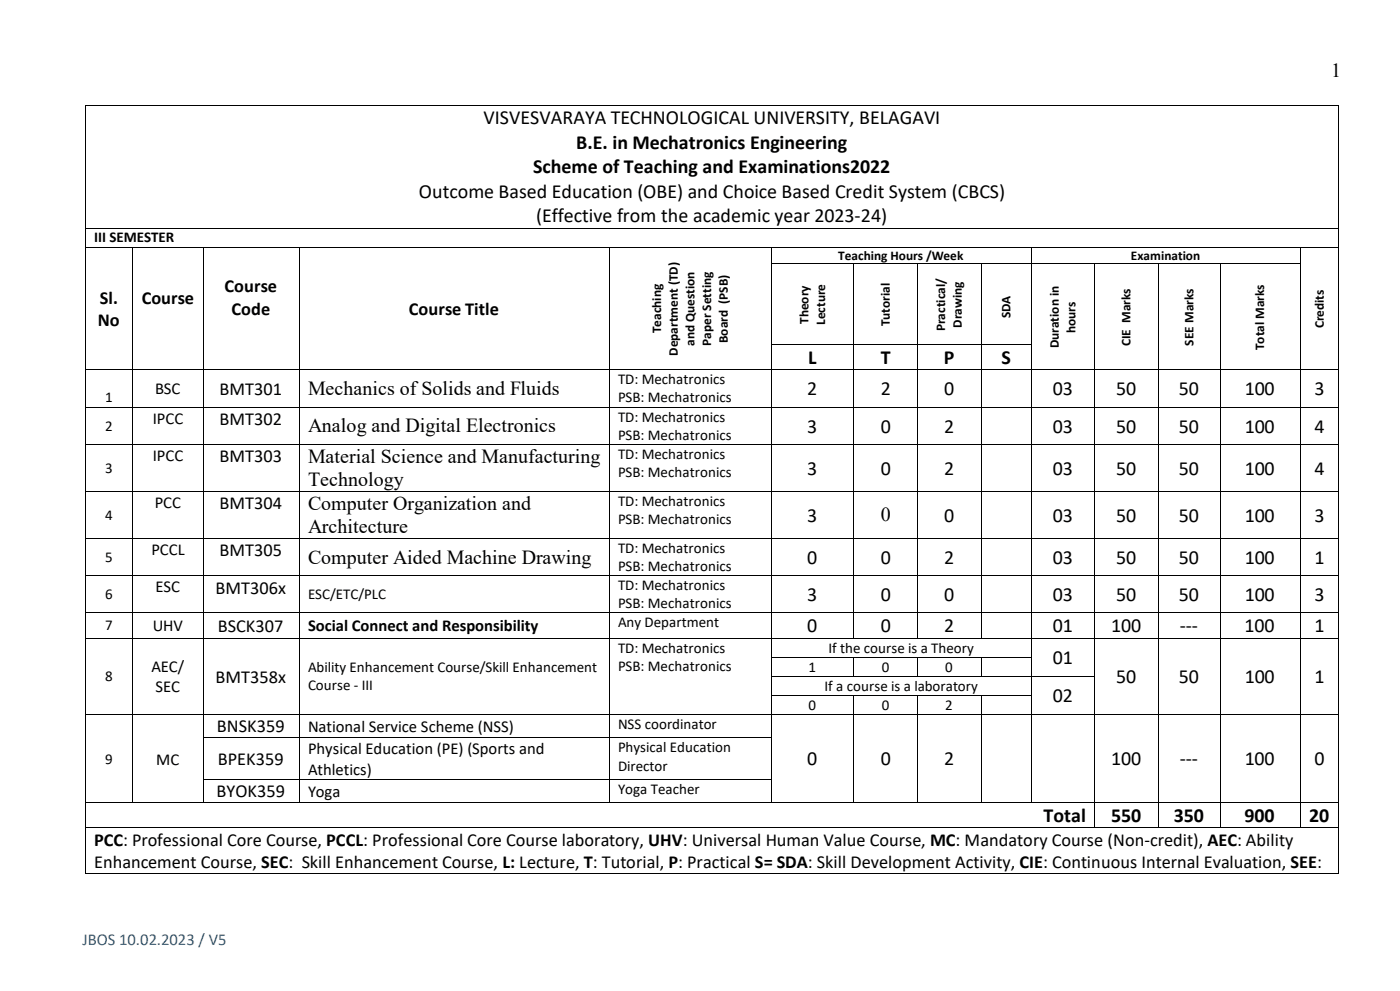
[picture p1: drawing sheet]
<svg xmlns="http://www.w3.org/2000/svg" width="297mm" height="210mm" viewBox="0 0 297 210" stroke-linecap="round" stroke-linejoin="round" font-family="sans-serif">
<defs><g id="words">
<g font-size="4.2">
<text x="282.4" y="16.3">1</text>
<text x="102.6" y="26.4">VISVESVARAYA TECHNOLOGICAL UNIVERSITY, BELAGAVI</text>
<text x="122.2" y="31.6">B.E. in Mechatronics Engineering</text>
<text x="88.8" y="41.9">Outcome Based Education (OBE) and Choice Based Credit System (CBCS)</text>
<text x="113.1" y="36.8">Scheme of Teaching and Examinations2022</text>
<text x="113.7" y="47.1">(Effective from the academic year 2023-24)</text>
<text x="171.4" y="77.2">L</text>
<text x="186.8" y="77.2">T</text>
<text x="200.2" y="77.2">P</text>
<text x="212.4" y="77.2">S</text>
<text x="65.3" y="83.7">Mechanics of Solids and Fluids</text>
<text x="171.2" y="83.8">2</text>
<text x="186.8" y="83.8">2</text>
<text x="200.3" y="83.8">0</text>
<text x="223.3" y="83.8">03</text>
<text x="236.8" y="83.8">50</text>
<text x="250.1" y="83.8">50</text>
<text x="264" y="83.8">100</text>
<text x="278.8" y="83.8">3</text>
<text x="65.3" y="91.7">Analog and Digital Electronics</text>
<text x="171.2" y="91.7">3</text>
<text x="186.8" y="91.7">0</text>
<text x="200.3" y="91.7">2</text>
<text x="223.3" y="91.7">03</text>
<text x="236.8" y="91.7">50</text>
<text x="250.1" y="91.7">50</text>
<text x="264" y="91.7">100</text>
<text x="278.8" y="91.7">4</text>
<text x="65.3" y="98.1">Material Science and Manufacturing</text>
<text x="171.2" y="100.7">3</text>
<text x="186.8" y="100.7">0</text>
<text x="200.3" y="100.7">2</text>
<text x="223.3" y="100.7">03</text>
<text x="236.8" y="100.7">50</text>
<text x="250.1" y="100.7">50</text>
<text x="264" y="100.7">100</text>
<text x="278.8" y="100.7">4</text>
<text x="65.3" y="103">Technology</text>
<text x="65.3" y="108.1">Computer Organization and</text>
<text x="65.3" y="113">Architecture</text>
<text x="171.2" y="110.6">3</text>
<text x="186.8" y="110.5">0</text>
<text x="200.3" y="110.6">0</text>
<text x="223.3" y="110.6">03</text>
<text x="236.8" y="110.6">50</text>
<text x="250.1" y="110.6">50</text>
<text x="264" y="110.6">100</text>
<text x="278.8" y="110.6">3</text>
<text x="65.3" y="119.5">Computer Aided Machine Drawing</text>
<text x="171.2" y="119.5">0</text>
<text x="186.8" y="119.5">0</text>
<text x="200.3" y="119.5">2</text>
<text x="223.3" y="119.5">03</text>
<text x="236.8" y="119.5">50</text>
<text x="250.1" y="119.5">50</text>
<text x="264" y="119.5">100</text>
<text x="278.8" y="119.5">1</text>
<text x="171.2" y="127.4">3</text>
<text x="186.8" y="127.4">0</text>
<text x="200.3" y="127.4">0</text>
<text x="223.3" y="127.4">03</text>
<text x="236.8" y="127.4">50</text>
<text x="250.1" y="127.4">50</text>
<text x="264" y="127.4">100</text>
<text x="278.8" y="127.4">3</text>
<text x="171.2" y="134.1">0</text>
<text x="186.8" y="134.1">0</text>
<text x="200.3" y="134.1">2</text>
<text x="223.3" y="134.1">01</text>
<text x="235.7" y="134.1">100</text>
<text x="250.3" y="134.1">---</text>
<text x="264" y="134.1">100</text>
<text x="278.8" y="134.1">1</text>
<text x="223.3" y="140.8">01</text>
<text x="223.3" y="148.9">02</text>
<text x="236.8" y="144.9">50</text>
<text x="250.1" y="144.9">50</text>
<text x="264" y="144.9">100</text>
<text x="278.8" y="144.9">1</text>
<text x="171.2" y="162.2">0</text>
<text x="186.8" y="162.2">0</text>
<text x="200.3" y="162.2">2</text>
<text x="235.7" y="162.2">100</text>
<text x="250.3" y="162.2">---</text>
<text x="264" y="162.2">100</text>
<text x="278.8" y="162.2">0</text>
<text x="221.3" y="174.2">Total</text>
<text x="235.7" y="174.2">550</text>
<text x="249" y="174.2">350</text>
<text x="264" y="174.2">900</text>
<text x="277.7" y="174.2">20</text>
</g>
<g font-size="3.9">
<text x="21.2" y="64.3">Sl.</text>
<text x="30.1" y="64.3">Course</text>
<text x="47.6" y="61.9">Course</text>
<text x="20.7" y="69.1">No</text>
<text x="49.1" y="66.7">Code</text>
<text x="86.7" y="66.7">Course Title</text>
<text x="46.6" y="83.7">BMT301</text>
<text x="46.6" y="90.1">BMT302</text>
<text x="46.6" y="98">BMT303</text>
<text x="46.6" y="108">BMT304</text>
<text x="46.6" y="117.8">BMT305</text>
<text x="45.7" y="125.8">BMT306x</text>
<text x="46.2" y="133.9">BSCK307</text>
<text x="45.7" y="144.7">BMT358x</text>
<text x="46" y="155.2">BNSK359</text>
<text x="46.2" y="162.1">BPEK359</text>
<text x="45.9" y="169">BYOK359</text>
<text x="20" y="179.2">PCC: Professional Core Course, PCCL: Professional Core Course laboratory, UHV: Universal Human Value Course, MC: Mandatory Course (Non-credit), AEC: Ability</text>
<text x="20" y="183.9">Enhancement Course, SEC: Skill Enhancement Course, L: Lecture, T: Tutorial, P: Practical S= SDA: Skill Development Activity, CIE: Continuous Internal Evaluation, SEE:</text>
</g>
<g font-size="3.5">
<text x="32.9" y="83.6">BSC</text>
<text x="32.4" y="89.8">IPCC</text>
<text x="32.4" y="97.7">IPCC</text>
<text x="32.8" y="107.7">PCC</text>
<text x="32.1" y="117.5">PCCL</text>
<text x="33" y="125.5">ESC</text>
<text x="32.4" y="133.8">UHV</text>
<text x="65.3" y="133.8">Social Connect and Responsibility</text>
<text x="32.1" y="142.5">AEC/</text>
<text x="33" y="146.8">SEC</text>
<text x="65.3" y="155.2">National Service Scheme (NSS)</text>
<text x="65.3" y="159.9">Physical Education (PE) (Sports and</text>
<text x="33.2" y="162.1">MC</text>
<text x="65.3" y="164.2">Athletics)</text>
<text x="65.3" y="168.9">Yoga</text>
</g>
<text font-size="3.5" fill="#0070c0" x="17.5" y="200.2">JBOS 10.02.2023 / V5</text>
<g font-size="3.2">
<text x="20" y="51.4">III SEMESTER</text>
<text x="131.1" y="81.4">TD: Mechatronics</text>
<text x="22.3" y="85.3">1</text>
<text x="131.1" y="85.3">PSB: Mechatronics</text>
<text x="131.1" y="89.4">TD: Mechatronics</text>
<text x="22.3" y="91.3">2</text>
<text x="131.1" y="93.3">PSB: Mechatronics</text>
<text x="22.3" y="100.3">3</text>
<text x="131.1" y="97.3">TD: Mechatronics</text>
<text x="131.1" y="101.2">PSB: Mechatronics</text>
<text x="131.1" y="107.2">TD: Mechatronics</text>
<text x="22.3" y="110.1">4</text>
<text x="131.1" y="111.1">PSB: Mechatronics</text>
<text x="22.3" y="119.1">5</text>
<text x="131.1" y="117.1">TD: Mechatronics</text>
<text x="131.1" y="121">PSB: Mechatronics</text>
<text x="131.1" y="125.1">TD: Mechatronics</text>
<text x="22.3" y="127">6</text>
<text x="65.3" y="127">ESC/ETC/PLC</text>
<text x="131.1" y="128.9">PSB: Mechatronics</text>
<text x="22.3" y="133.6">7</text>
<text x="131.1" y="133">Any Department</text>
<text x="65.3" y="142.5">Ability Enhancement Course/Skill Enhancement</text>
<text x="131.1" y="138.4">TD: Mechatronics</text>
<text x="131.1" y="142.2">PSB: Mechatronics</text>
<text x="171.5" y="142.4">1</text>
<text x="175.8" y="138.4">If the course is a Theory</text>
<text x="187" y="142.4">0</text>
<text x="200.5" y="142.4">0</text>
<text x="22.3" y="144.4">8</text>
<text x="65.3" y="146.3">Course - III</text>
<text x="174.9" y="146.4">If a course is a laboratory</text>
<text x="131.1" y="154.5">NSS coordinator</text>
<text x="171.5" y="150.5">0</text>
<text x="187" y="150.5">0</text>
<text x="200.5" y="150.5">2</text>
<text x="22.3" y="161.9">9</text>
<text x="131.1" y="159.5">Physical Education</text>
<text x="131.1" y="163.3">Director</text>
<text x="131.1" y="168.3">Yoga Teacher</text>
</g>
<g font-size="2.8">
<text x="177.8" y="55.1">Teaching Hours /Week</text>
<text x="239.9" y="55.1">Examination</text>
<text x="140.3" y="70.6" transform="rotate(-90 140.3 70.6)">Teaching</text>
<text x="171.5" y="68.7" transform="rotate(-90 171.5 68.7)">Theory</text>
<text x="175" y="68.9" transform="rotate(-90 175 68.9)">Lecture</text>
<text x="188.7" y="69.1" transform="rotate(-90 188.7 69.1)">Tutorial</text>
<text x="200.5" y="70.2" transform="rotate(-90 200.5 70.2)">Practical/</text>
<text x="204" y="69.4" transform="rotate(-90 204 69.4)">Drawing</text>
<text x="214.3" y="67.5" transform="rotate(-90 214.3 67.5)">SDA</text>
<text x="228.1" y="70.6" transform="rotate(-90 228.1 70.6)">hours</text>
<text x="280.8" y="69.6" transform="rotate(-90 280.8 69.6)">Credits</text>
<text x="143.8" y="75.4" transform="rotate(-90 143.8 75.4)">Department (TD)</text>
<text x="147.3" y="73.3" transform="rotate(-90 147.3 73.3)">and Question</text>
<text x="150.8" y="73.2" transform="rotate(-90 150.8 73.2)">Paper Setting</text>
<text x="154.4" y="72.7" transform="rotate(-90 154.4 72.7)">Board (PSB)</text>
<text x="224.6" y="73.8" transform="rotate(-90 224.6 73.8)">Duration in</text>
<text x="239.8" y="73.4" transform="rotate(-90 239.8 73.4)">CIE Marks</text>
<text x="253.2" y="73.2" transform="rotate(-90 253.2 73.2)">SEE Marks</text>
<text x="268.2" y="74.2" transform="rotate(-90 268.2 74.2)">Total Marks</text>
</g>
</g></defs>
<g fill="#000">
<path d="M18 22.2h.1v.2h-.1zM18 22.2l.1 .2zM283.9 22.2h.2v.2h-.2zM283.9 22.2l.2 .2zM18 48.3h.1v.2h-.1zM18 52.3h.1v.2h-.1zM18 55.9h.1v.2h-.1zM28.1 52.4l.1 .1zM28.1 52.3l.1 .1zM28.1 55.9h.1v.2h-.1zM43 52.4l.2 .1zM43 52.3l.2 .1z"/>
<path d="M43 55.9h.2v.2h-.2zM63.4 52.4l.1 .1zM63.4 52.3l.1 .1zM63.4 55.9h.1v.2h-.1zM129.2 52.4l.1 .1zM129.2 52.3l.1 .1zM129.2 55.9h.1v.2h-.1zM163.6 52.4l.2 .1zM163.6 52.3l.2 .1zM163.6 55.9h.2v.2h-.2zM181 56l.2 .1zM181 55.9l.2 .1z"/>
<path d="M194.6 56l.1 .1zM194.6 55.9l.1 .1zM208.1 56l.1 .1zM208.1 55.9l.1 .1zM218.7 52.4l.1 .1zM218.7 52.3l.1 .1zM218.7 55.9h.1v.2h-.1zM232.2 56l.1 .1zM232.2 55.9l.1 .1zM245.6 56l.1 .1zM245.6 55.9l.1 .1zM258.7 56l.2 .1z"/>
<path d="M258.7 55.9l.2 .1zM275.7 52.4l.2 .1zM275.7 52.3l.2 .1zM275.7 55.9h.2v.2h-.2zM283.9 48.3h.2v.2h-.2zM283.9 52.3h.2v.2h-.2zM283.9 55.9h.2v.2h-.2zM18 73h.1v.2h-.1zM18 78.3h.1v.2h-.1zM28.1 73h.1v.2h-.1zM28.1 78.3h.1v.2h-.1zM43 73h.2v.2h-.2z"/>
<path d="M43 78.3h.2v.2h-.2zM63.4 73h.1v.2h-.1zM63.4 78.3h.1v.2h-.1zM129.2 73h.1v.2h-.1zM129.2 78.3h.1v.2h-.1zM163.6 73h.2v.2h-.2zM163.6 78.3h.2v.2h-.2zM181 73h.2v.2h-.2zM181 78.3h.2v.2h-.2zM194.6 73h.1v.2h-.1zM194.6 78.3h.1v.2h-.1zM208.1 73h.1v.2h-.1z"/>
<path d="M208.1 78.3h.1v.2h-.1zM218.7 73h.1v.2h-.1zM218.7 78.3h.1v.2h-.1zM232.2 73h.1v.2h-.1zM232.2 78.3h.1v.2h-.1zM245.6 73h.1v.2h-.1zM245.6 78.3h.1v.2h-.1zM258.7 73h.2v.2h-.2zM258.7 78.3h.2v.2h-.2zM275.7 73h.2v.2h-.2zM275.7 78.3h.2v.2h-.2zM283.9 73h.2v.2h-.2z"/>
<path d="M283.9 78.3h.2v.2h-.2zM18 86.2h.1v.2h-.1zM18 94.2h.1v.2h-.1zM28.1 86.2h.1v.2h-.1zM28.1 94.2h.1v.2h-.1zM43 86.2h.2v.2h-.2zM43 94.2h.2v.2h-.2zM63.4 86.2h.1v.2h-.1zM63.4 94.2h.1v.2h-.1zM129.2 86.2h.1v.2h-.1zM129.2 94.2h.1v.2h-.1zM163.6 86.2h.2v.2h-.2z"/>
<path d="M163.6 94.2h.2v.2h-.2zM181 86.2h.2v.2h-.2zM181 94.2h.2v.2h-.2zM194.6 86.2h.1v.2h-.1zM194.6 94.2h.1v.2h-.1zM208.1 86.2h.1v.2h-.1zM208.1 94.2h.1v.2h-.1zM218.7 86.2h.1v.2h-.1zM218.7 94.2h.1v.2h-.1zM232.2 86.2h.1v.2h-.1zM232.2 94.2h.1v.2h-.1zM245.6 86.2h.1v.2h-.1z"/>
<path d="M245.6 94.2h.1v.2h-.1zM258.7 86.2h.2v.2h-.2zM258.7 94.2h.2v.2h-.2zM275.7 86.2h.2v.2h-.2zM275.7 94.2h.2v.2h-.2zM283.9 86.2h.2v.2h-.2zM283.9 94.2h.2v.2h-.2zM18 104.1h.1v.2h-.1zM18 114h.1v.2h-.1zM28.1 104.1h.1v.2h-.1zM28.1 114h.1v.2h-.1zM43 104.1h.2v.2h-.2z"/>
<path d="M43 114h.2v.2h-.2zM63.4 104.1h.1v.2h-.1zM63.4 114h.1v.2h-.1zM129.2 104.1h.1v.2h-.1zM129.2 114h.1v.2h-.1zM163.6 104.1h.2v.2h-.2zM163.6 114h.2v.2h-.2zM181 104.1h.2v.2h-.2zM181 114h.2v.2h-.2zM194.6 104.1h.1v.2h-.1zM194.6 114h.1v.2h-.1zM208.1 104.1h.1v.2h-.1z"/>
<path d="M208.1 114h.1v.2h-.1zM218.7 104.1h.1v.2h-.1zM218.7 114h.1v.2h-.1zM232.2 104.1h.1v.2h-.1zM232.2 114h.1v.2h-.1zM245.6 104.1h.1v.2h-.1zM245.6 114h.1v.2h-.1zM258.7 104.1h.2v.2h-.2zM258.7 114h.2v.2h-.2zM275.7 104.1h.2v.2h-.2zM275.7 114h.2v.2h-.2zM283.9 104.1h.2v.2h-.2z"/>
<path d="M283.9 114h.2v.2h-.2zM18 121.9h.1v.2h-.1zM18 129.8h.1v.2h-.1zM18 135.2h.1v.2h-.1zM18 139.3h.1v.2h-.1zM28.1 121.9h.1v.2h-.1zM28.1 129.8h.1v.2h-.1zM28.1 135.2h.1v.2h-.1zM28.1 139.3h.1v.2h-.1zM43 121.9h.2v.2h-.2zM43 129.8h.2v.2h-.2zM43 135.2h.2v.2h-.2z"/>
<path d="M43 139.3h.2v.2h-.2zM63.4 121.9h.1v.2h-.1zM63.4 129.8h.1v.2h-.1zM63.4 135.2h.1v.2h-.1zM63.4 139.3h.1v.2h-.1zM129.2 121.9h.1v.2h-.1zM129.2 129.8h.1v.2h-.1zM129.2 135.2h.1v.2h-.1zM129.2 139.3h.1v.2h-.1zM163.6 121.9h.2v.2h-.2zM163.6 129.8h.2v.2h-.2zM163.6 135.2h.2v.2h-.2z"/>
<path d="M163.6 139.3h.2v.2h-.2zM181 121.9h.2v.2h-.2zM181 129.8h.2v.2h-.2zM181 135.2l.2 .1zM181 139.4l.2 .1zM181 139.3l.2 .1zM194.6 121.9h.1v.2h-.1zM194.6 129.8h.1v.2h-.1zM194.6 135.2l.1 .1zM194.6 139.4l.1 .1zM194.6 139.3l.1 .1zM208.1 121.9h.1v.2h-.1z"/>
<path d="M208.1 129.8h.1v.2h-.1zM208.1 135.2l.1 .1zM208.1 139.4l.1 .1zM208.1 139.3l.1 .1zM218.7 121.9h.1v.2h-.1zM218.7 129.8h.1v.2h-.1zM218.7 135.2h.1v.2h-.1zM218.7 139.3h.1v.2h-.1zM232.2 121.9h.1v.2h-.1zM232.2 129.8h.1v.2h-.1zM232.2 135.2h.1v.2h-.1zM232.2 139.3h.1v.2h-.1z"/>
<path d="M245.6 121.9h.1v.2h-.1zM245.6 129.8h.1v.2h-.1zM245.6 135.2h.1v.2h-.1zM245.6 139.3h.1v.2h-.1zM258.7 121.9h.2v.2h-.2zM258.7 129.8h.2v.2h-.2zM258.7 135.2h.2v.2h-.2zM258.7 139.3h.2v.2h-.2zM275.7 121.9h.2v.2h-.2zM275.7 129.8h.2v.2h-.2zM275.7 135.2h.2v.2h-.2zM275.7 139.3h.2v.2h-.2z"/>
<path d="M283.9 121.9h.2v.2h-.2zM283.9 129.8h.2v.2h-.2zM283.9 135.2h.2v.2h-.2zM283.9 139.3h.2v.2h-.2zM18 143.3h.1v.2h-.1zM18 147.3h.1v.2h-.1zM18 151.4h.1v.2h-.1zM18 156.3h.1v.2h-.1zM28.1 143.3h.1v.2h-.1zM28.1 147.3h.1v.2h-.1zM28.1 151.4h.1v.2h-.1zM28.1 156.3h.1v.2h-.1z"/>
<path d="M43 143.3h.2v.2h-.2zM43 147.3h.2v.2h-.2zM43 151.4h.2v.2h-.2zM43 156.3h.2v.2h-.2zM63.4 143.3h.1v.2h-.1zM63.4 147.3h.1v.2h-.1zM63.4 151.4h.1v.2h-.1zM63.4 156.3h.1v.2h-.1zM129.2 143.3h.1v.2h-.1zM129.2 147.3h.1v.2h-.1zM129.2 151.4h.1v.2h-.1zM129.2 156.3h.1v.2h-.1z"/>
<path d="M163.6 143.3h.2v.2h-.2zM163.6 147.3h.2v.2h-.2zM163.6 151.4h.2v.2h-.2zM163.6 156.3h.2v.2h-.2zM181 143.3l.2 .1zM181 147.5h.2zM181 147.3l.2 .2zM181 151.4h.2v.2h-.2zM181 156.3h.2v.2h-.2zM194.6 143.3l.1 .1zM194.6 147.5h.1zM194.6 147.3l.1 .2z"/>
<path d="M194.6 151.4h.1v.2h-.1zM194.6 156.3h.1v.2h-.1zM208.1 143.3l.1 .1zM208.1 147.5h.1zM208.1 147.3l.1 .2zM208.1 151.4h.1v.2h-.1zM208.1 156.3h.1v.2h-.1zM218.7 143.3h.1v.2h-.1zM218.7 147.3h.1v.2h-.1zM218.7 151.4h.1v.2h-.1zM218.7 156.3h.1v.2h-.1zM232.2 143.3h.1v.2h-.1z"/>
<path d="M232.2 147.3h.1v.2h-.1zM232.2 151.4h.1v.2h-.1zM232.2 156.3h.1v.2h-.1zM245.6 143.3h.1v.2h-.1zM245.6 147.3h.1v.2h-.1zM245.6 151.4h.1v.2h-.1zM245.6 156.3h.1v.2h-.1zM258.7 143.3h.2v.2h-.2zM258.7 147.3h.2v.2h-.2zM258.7 151.4h.2v.2h-.2zM258.7 156.3h.2v.2h-.2zM275.7 143.3h.2v.2h-.2z"/>
<path d="M275.7 147.3h.2v.2h-.2zM275.7 151.4h.2v.2h-.2zM275.7 156.3h.2v.2h-.2zM283.9 143.3h.2v.2h-.2zM283.9 147.3h.2v.2h-.2zM283.9 151.4h.2v.2h-.2zM283.9 156.3h.2v.2h-.2zM18 165.1h.1v.2h-.1zM18 170h.1v.3h-.1zM18 175.3h.1v.2h-.1zM28.1 165.1h.1v.2h-.1zM28.1 170l.1 .2z"/>
<path d="M43 165.1h.2v.2h-.2zM43 170l.2 .2zM63.4 165.1h.1v.2h-.1zM63.4 170l.1 .2zM129.2 165.1h.1v.2h-.1zM129.2 170l.1 .2zM163.6 165.1h.2v.2h-.2zM163.6 170l.2 .2zM181 165.1h.2v.2h-.2zM181 170l.2 .2zM194.6 165.1h.1v.2h-.1zM194.6 170l.1 .2z"/>
<path d="M208.1 165.1h.1v.2h-.1zM208.1 170l.1 .2zM218.7 165.1h.1v.2h-.1zM218.7 170l.1 .2zM232.2 165.1h.1v.2h-.1zM232.2 170h.1v.3h-.1zM232.2 175.3l.1 .2zM245.6 165.1h.1v.2h-.1zM245.6 170h.1v.3h-.1zM245.6 175.3l.1 .2zM258.7 165.1h.2v.2h-.2zM258.7 170h.2v.3h-.2z"/>
<path d="M258.7 175.3l.2 .2zM275.7 165.1h.2v.2h-.2zM275.7 170h.2v.3h-.2zM275.7 175.3l.2 .2zM283.9 165.1h.2v.2h-.2zM283.9 170h.2v.3h-.2zM283.9 175.3h.2v.2h-.2zM18 185.1l.1 .1zM283.9 185.1l.2 .1z"/>
</g>
<g fill="none" stroke="#000" stroke-width=".21">
<path d="M18.1 22.4v25.9M18.1 22.3h265.8M284 22.4v25.9M18.1 48.5v3.8M18.1 52.5v3.4M18.1 56.1v16.9M18.1 48.3h265.8M18.1 52.4h10M28.2 52.5v3.4M28.2 56.1v16.9M28.2 52.4h14.8M43.1 52.5v3.4"/>
<path d="M43.1 56.1v16.9M43.2 52.4h20.2M63.4 52.5v3.4M63.4 56.1v16.9M63.5 52.4h65.7M129.3 52.5v3.4M129.3 56.1v16.9M129.3 52.4h34.3M163.7 52.5v3.4M163.7 56.1v16.9M163.8 52.4h54.9M163.8 56h17.2"/>
<path d="M181.1 56.1v16.9M181.2 56h13.4M194.7 56.1v16.9M194.7 56h13.4M208.1 56.1v16.9M208.2 56h10.5M218.7 52.5v3.4M218.7 56.1v16.9M218.8 52.4h56.9M218.8 56h13.4M232.3 56.1v16.9M232.3 56h13.3"/>
<path d="M245.7 56.1v16.9M245.7 56h13M258.8 56.1v16.9M258.9 56h16.8M275.8 52.5v3.4M275.8 56.1v16.9M275.9 52.4h8M284 48.5v3.8M284 52.5v3.4M284 56.1v16.9M18.1 73.2v5.1M18.1 78.5v7.7"/>
<path d="M18.1 78.4h10M28.2 73.2v5.1M28.2 78.5v7.7M28.2 78.4h14.8M43.1 73.2v5.1M43.1 78.5v7.7M43.2 78.4h20.2M63.4 73.2v5.1M63.4 78.5v7.7M63.5 78.4h65.7M129.3 73.2v5.1M129.3 78.5v7.7"/>
<path d="M129.3 78.4h34.3M163.7 73.2v5.1M163.7 78.5v7.7M163.8 73h17.2M163.8 78.4h17.2M181.1 73.2v5.1M181.1 78.5v7.7M181.2 73h13.4M181.2 78.4h13.4M194.7 73.2v5.1M194.7 78.5v7.7M194.7 73h13.4"/>
<path d="M194.7 78.4h13.4M208.1 73.2v5.1M208.1 78.5v7.7M208.2 73h10.5M208.2 78.4h10.5M218.7 73.2v5.1M218.7 78.5v7.7M218.8 78.4h13.4M232.3 73.2v5.1M232.3 78.5v7.7M232.3 78.4h13.3M245.7 73.2v5.1"/>
<path d="M245.7 78.5v7.7M245.7 78.4h13M258.8 73.2v5.1M258.8 78.5v7.7M258.9 78.4h16.8M275.8 73.2v5.1M275.8 78.5v7.7M275.9 78.4h8M284 73.2v5.1M284 78.5v7.7M18.1 86.4v7.8M18.1 94.4v9.7"/>
<path d="M18.1 86.3h10M18.1 94.3h10M28.2 86.4v7.8M28.2 94.4v9.7M28.2 86.3h14.8M28.2 94.3h14.8M43.1 86.4v7.8M43.1 94.4v9.7M43.2 86.3h20.2M43.2 94.3h20.2M63.4 86.4v7.8M63.4 94.4v9.7"/>
<path d="M63.5 86.3h65.7M63.5 94.3h65.7M129.3 86.4v7.8M129.3 94.4v9.7M129.3 86.3h34.3M129.3 94.3h34.3M163.7 86.4v7.8M163.7 94.4v9.7M163.8 86.3h17.2M163.8 94.3h17.2M181.1 86.4v7.8M181.1 94.4v9.7"/>
<path d="M181.2 86.3h13.4M181.2 94.3h13.4M194.7 86.4v7.8M194.7 94.4v9.7M194.7 86.3h13.4M194.7 94.3h13.4M208.1 86.4v7.8M208.1 94.4v9.7M208.2 86.3h10.5M208.2 94.3h10.5M218.7 86.4v7.8M218.7 94.4v9.7"/>
<path d="M218.8 86.3h13.4M218.8 94.3h13.4M232.3 86.4v7.8M232.3 94.4v9.7M232.3 86.3h13.3M232.3 94.3h13.3M245.7 86.4v7.8M245.7 94.4v9.7M245.7 86.3h13M245.7 94.3h13M258.8 86.4v7.8M258.8 94.4v9.7"/>
<path d="M258.9 86.3h16.8M258.9 94.3h16.8M275.8 86.4v7.8M275.8 94.4v9.7M275.9 86.3h8M275.9 94.3h8M284 86.4v7.8M284 94.4v9.7M18.1 104.3v9.7M18.1 114.2v7.7M18.1 104.1h10M18.1 114.1h10"/>
<path d="M28.2 104.3v9.7M28.2 114.2v7.7M28.2 104.1h14.8M28.2 114.1h14.8M43.1 104.3v9.7M43.1 114.2v7.7M43.2 104.1h20.2M43.2 114.1h20.2M63.4 104.3v9.7M63.4 114.2v7.7M63.5 104.1h65.7M63.5 114.1h65.7"/>
<path d="M129.3 104.3v9.7M129.3 114.2v7.7M129.3 104.1h34.3M129.3 114.1h34.3M163.7 104.3v9.7M163.7 114.2v7.7M163.8 104.1h17.2M163.8 114.1h17.2M181.1 104.3v9.7M181.1 114.2v7.7M181.2 104.1h13.4M181.2 114.1h13.4"/>
<path d="M194.7 104.3v9.7M194.7 114.2v7.7M194.7 104.1h13.4M194.7 114.1h13.4M208.1 104.3v9.7M208.1 114.2v7.7M208.2 104.1h10.5M208.2 114.1h10.5M218.7 104.3v9.7M218.7 114.2v7.7M218.8 104.1h13.4M218.8 114.1h13.4"/>
<path d="M232.3 104.3v9.7M232.3 114.2v7.7M232.3 104.1h13.3M232.3 114.1h13.3M245.7 104.3v9.7M245.7 114.2v7.7M245.7 104.1h13M245.7 114.1h13M258.8 104.3v9.7M258.8 114.2v7.7M258.9 104.1h16.8M258.9 114.1h16.8"/>
<path d="M275.8 104.3v9.7M275.8 114.2v7.7M275.9 104.1h8M275.9 114.1h8M284 104.3v9.7M284 114.2v7.7M18.1 122.1v7.7M18.1 130v5.2M18.1 135.4v3.9M18.1 139.5v3.8M18.1 122h10M18.1 129.9h10"/>
<path d="M18.1 135.3h10M28.2 122.1v7.7M28.2 130v5.2M28.2 135.4v3.9M28.2 139.5v3.8M28.2 122h14.8M28.2 129.9h14.8M28.2 135.3h14.8M43.1 122.1v7.7M43.1 130v5.2M43.1 135.4v3.9M43.1 139.5v3.8"/>
<path d="M43.2 122h20.2M43.2 129.9h20.2M43.2 135.3h20.2M63.4 122.1v7.7M63.4 130v5.2M63.4 135.4v3.9M63.4 139.5v3.8M63.5 122h65.7M63.5 129.9h65.7M63.5 135.3h65.7M129.3 122.1v7.7M129.3 130v5.2"/>
<path d="M129.3 135.4v3.9M129.3 139.5v3.8M129.3 122h34.3M129.3 129.9h34.3M129.3 135.3h34.3M163.7 122.1v7.7M163.7 130v5.2M163.7 135.4v3.9M163.7 139.5v3.8M163.8 122h17.2M163.8 129.9h17.2M163.8 135.3h17.2"/>
<path d="M163.8 139.3h17.2M181.1 122.1v7.7M181.1 130v5.2M181.1 139.5v3.8M181.2 122h13.4M181.2 129.9h13.4M181.2 135.3h13.4M181.2 139.3h13.4M194.7 122.1v7.7M194.7 130v5.2M194.7 139.5v3.8M194.7 122h13.4"/>
<path d="M194.7 129.9h13.4M194.7 135.3h13.4M194.7 139.3h13.4M208.1 122.1v7.7M208.1 130v5.2M208.1 139.5v3.8M208.2 122h10.5M208.2 129.9h10.5M208.2 135.3h10.5M208.2 139.3h10.5M218.7 122.1v7.7M218.7 130v5.2"/>
<path d="M218.7 135.4v3.9M218.7 139.5v3.8M218.8 122h13.4M218.8 129.9h13.4M218.8 135.3h13.4M232.3 122.1v7.7M232.3 130v5.2M232.3 135.4v3.9M232.3 139.5v3.8M232.3 122h13.3M232.3 129.9h13.3M232.3 135.3h13.3"/>
<path d="M245.7 122.1v7.7M245.7 130v5.2M245.7 135.4v3.9M245.7 139.5v3.8M245.7 122h13M245.7 129.9h13M245.7 135.3h13M258.8 122.1v7.7M258.8 130v5.2M258.8 135.4v3.9M258.8 139.5v3.8M258.9 122h16.8"/>
<path d="M258.9 129.9h16.8M258.9 135.3h16.8M275.8 122.1v7.7M275.8 130v5.2M275.8 135.4v3.9M275.8 139.5v3.8M275.9 122h8M275.9 129.9h8M275.9 135.3h8M284 122.1v7.7M284 130v5.2M284 135.4v3.9"/>
<path d="M284 139.5v3.8M18.1 143.5v3.8M18.1 147.5v3.9M18.1 151.6v4.7M18.1 156.5v8.6M18.1 151.5h10M28.2 143.5v3.8M28.2 147.5v3.9M28.2 151.6v4.7M28.2 156.5v8.6M28.2 151.5h14.8M43.1 143.5v3.8"/>
<path d="M43.1 147.5v3.9M43.1 151.6v4.7M43.1 156.5v8.6M43.2 151.5h20.2M43.2 156.4h20.2M63.4 143.5v3.8M63.4 147.5v3.9M63.4 151.6v4.7M63.4 156.5v8.6M63.5 151.5h65.7M63.5 156.4h65.7M129.3 143.5v3.8"/>
<path d="M129.3 147.5v3.9M129.3 151.6v4.7M129.3 156.5v8.6M129.3 151.5h34.3M129.3 156.4h34.3M163.7 143.5v3.8M163.7 147.5v3.9M163.7 151.6v4.7M163.7 156.5v8.6M163.8 143.4h17.2M163.8 147.4h17.2M163.8 151.5h17.2"/>
<path d="M181.1 147.5v3.9M181.1 151.6v4.7M181.1 156.5v8.6M181.2 143.4h13.4M181.2 147.4h13.4M181.2 151.5h13.4M194.7 147.5v3.9M194.7 151.6v4.7M194.7 156.5v8.6M194.7 143.4h13.4M194.7 147.4h13.4M194.7 151.5h13.4"/>
<path d="M208.1 147.5v3.9M208.1 151.6v4.7M208.1 156.5v8.6M208.2 143.4h10.5M208.2 147.4h10.5M208.2 151.5h10.5M218.7 143.5v3.8M218.7 147.5v3.9M218.7 151.6v4.7M218.7 156.5v8.6M218.8 143.4h13.4M218.8 151.5h13.4"/>
<path d="M232.3 143.5v3.8M232.3 147.5v3.9M232.3 151.6v4.7M232.3 156.5v8.6M232.3 151.5h13.3M245.7 143.5v3.8M245.7 147.5v3.9M245.7 151.6v4.7M245.7 156.5v8.6M245.7 151.5h13M258.8 143.5v3.8M258.8 147.5v3.9"/>
<path d="M258.8 151.6v4.7M258.8 156.5v8.6M258.9 151.5h16.8M275.8 143.5v3.8M275.8 147.5v3.9M275.8 151.6v4.7M275.8 156.5v8.6M275.9 151.5h8M284 143.5v3.8M284 147.5v3.9M284 151.6v4.7M284 156.5v8.6"/>
<path d="M18.1 165.3v4.7M18.1 170.3v5M18.1 175.5v9.6M18.1 170.1h10M18.1 175.4h214.1M28.2 165.3v4.7M28.2 170.1h14.8M43.1 165.3v4.7M43.2 165.2h20.2M43.2 170.1h20.2M63.4 165.3v4.7M63.5 165.2h65.7"/>
<path d="M63.5 170.1h65.7M129.3 165.3v4.7M129.3 165.2h34.3M129.3 170.1h34.3M163.7 165.3v4.7M163.8 170.1h17.2M181.1 165.3v4.7M181.2 170.1h13.4M194.7 165.3v4.7M194.7 170.1h13.4M208.1 165.3v4.7M208.2 170.1h10.5"/>
<path d="M218.7 165.3v4.7M218.8 170.1h13.4M232.3 165.3v4.7M232.3 170.3v5M232.3 170.1h13.3M232.3 175.4h13.3M245.7 165.3v4.7M245.7 170.3v5M245.7 170.1h13M245.7 175.4h13M258.8 165.3v4.7M258.8 170.3v5"/>
<path d="M258.9 170.1h16.8M258.9 175.4h16.8M275.8 165.3v4.7M275.8 170.3v5M275.9 170.1h8M275.9 175.4h8M284 165.3v4.7M284 170.3v5M284 175.5v9.6M18.1 185.1h265.8"/>
</g>
<use href="#words"/>
</svg>
